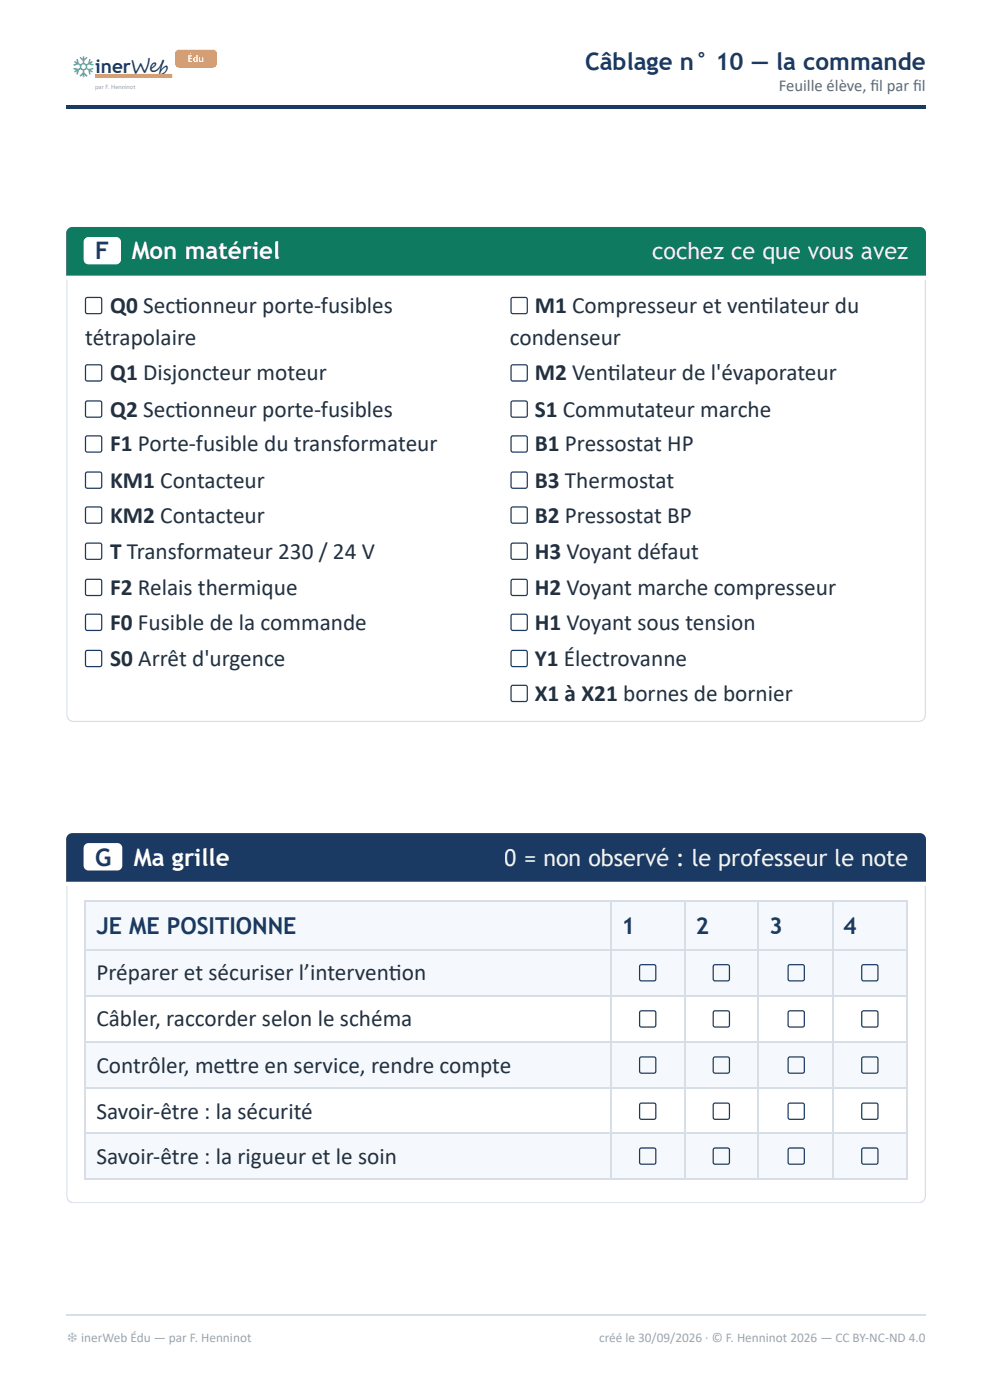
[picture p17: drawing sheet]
<svg xmlns="http://www.w3.org/2000/svg" width="210mm" height="297mm" viewBox="0 0 210 297" stroke-linecap="round" stroke-linejoin="round" font-family="sans-serif">
<defs><g id="words">
<g font-size="5.1" fill="#1b3a63">
<text x="124" y="14.8">Câblage n° 10 — la commande</text>
<text x="20.2" y="55">F</text>
<text x="20.2" y="183.6">G</text>
</g>
<g font-size="5.1" fill="#fff">
<text x="27.9" y="55">Mon matériel</text>
<text x="28.4" y="183.6">Ma grille</text>
</g>
<g font-size="4.9" fill="#fff">
<text x="138.2" y="55">cochez ce que vous avez</text>
<text x="107.1" y="183.6">0 = non observé : le professeur le note</text>
</g>
<g font-size="4.9" fill="#22303f">
<text x="23.3" y="66.4">Q0 Sectonneur porte-fusibles</text>
<text x="37.2" y="66.4">i</text>
<text x="113.4" y="66.4">M1 Compresseur et ventlateur du</text>
<text x="161.3" y="66.4">i</text>
<text x="18.1" y="73.3">tétrapolaire</text>
<text x="108.1" y="73.3">condenseur</text>
<text x="23.3" y="80.7">Q1 Disjoncteur moteur</text>
<text x="113.4" y="80.7">M2 Ventlateur de l'évaporateur</text>
<text x="128.9" y="80.7">i</text>
<text x="23.3" y="88.4">Q2 Sectonneur porte-fusibles</text>
<text x="37.2" y="88.4">i</text>
<text x="113.4" y="88.4">S1 Commutateur marche</text>
<text x="23.3" y="95.8">F1 Porte-fusible du transformateur</text>
<text x="113.4" y="95.8">B1 Pressostat HP</text>
<text x="23.3" y="103.5">KM1 Contacteur</text>
<text x="113.4" y="103.5">B3 Thermostat</text>
<text x="23.3" y="110.9">KM2 Contacteur</text>
<text x="113.4" y="110.9">B2 Pressostat BP</text>
<text x="23.3" y="118.5">T Transformateur 230 / 24 V</text>
<text x="113.4" y="118.5">H3 Voyant défaut</text>
<text x="23.3" y="126.2">F2 Relais thermique</text>
<text x="113.4" y="126.2">H2 Voyant marche compresseur</text>
<text x="23.3" y="133.6">F0 Fusible de la commande</text>
<text x="113.4" y="133.6">H1 Voyant sous tension</text>
<text x="23.3" y="141.3">S0 Arrêt d'urgence</text>
<text x="113.4" y="141.3">Y1 Électrovanne</text>
<text x="113.4" y="148.7">X1 à X21 bornes de bornier</text>
<text x="20.4" y="208">Préparer et sécuriser l’interventon</text>
<text x="82.4" y="208">i</text>
<text x="20.4" y="217.8">Câbler, raccorder selon le schéma</text>
<text x="20.4" y="227.5">Contrôler, metre en service, rendre compte</text>
<text x="47.7" y="227.5">t</text>
<text x="20.4" y="237.3">Savoir-être : la sécurité</text>
<text x="20.4" y="246.9">Savoir-être : la rigueur et le soin</text>
</g>
<g font-size="4.9" fill="#1b3a63">
<text x="20.4" y="198.2">JE ME POSITIONNE</text>
<text x="131.8" y="198.2">1</text>
<text x="147.4" y="198.2">2</text>
<text x="163.1" y="198.2">3</text>
<text x="178.8" y="198.2">4</text>
</g>
<g font-size="4.5" fill="#1b3a63">
<text x="14.5" y="15.8">❄</text>
<text x="14.5" y="15.8">️</text>
</g>
<text font-size="4" fill="#1b3a63" x="20.2" y="15.6">inerWeb</text>
<text font-size="3.5" fill="#5d6b7c" x="165.1" y="19.3">Feuille élève, fi l par fi l</text>
<g font-size="2.8" fill="#9aa5b1">
<text x="14.1" y="284.7">❄ inerWeb Édu — par F. Henninot</text>
<text x="127" y="284.7">créé le 30/09/2026 · © F. Henninot 2026 — CC BY-NC-ND 4.0</text>
</g>
<text font-size="2" fill="#fff" x="39.8" y="13.2">Édu</text>
<text font-size="1.3" fill="#999" x="20.2" y="18.9">par F. Henninot</text>
</g></defs>
<path d="M14 22.2h182.3v.8h-182.3z" fill="#1b3a63"/>
<path d="M20.2 16.1h16.3" fill="none" stroke="#e8914a" stroke-width=".79" stroke-linecap="butt"/>
<path d="M37.4 10.8l.5-.2h7.3a.75 .75 0 0 1 .7 .7v2.3a.75 .75 0 0 1-.7 .7h-7.3a.75 .75 0 0 1-.8-.7v-2.3z" fill="#e8914a"/>
<path d="M14.4 48.5l.9-.3h179.7a1.32 1.32 0 0 1 1.3 1.3v9h-182.3v-9z" fill="#0e7a5f"/>
<path d="M18 50.6l.8-.3h5.8a1.06 1.06 0 0 1 1.1 1v3.7a1.06 1.06 0 0 1-1.1 1.1h-5.8a1.06 1.06 0 0 1-1.1-1.1v-3.7z" fill="#fff"/>
<g fill="#d8dee6">
<path d="M14 152.2h182.3v1h-182.3z"/>
<path d="M195.3 59.3h1v93.9h-1z"/>
<path d="M14 59.3h1v93.9h-1z"/>
</g>
<g fill="none" stroke="#1b3a63" stroke-width=".26">
<path d="M18.2 63.2l.3-.1 2.9 .1 .2 .3-.2 2.9-.2 .1-3-.1-.1-.3zM18.2 77.5l.3-.1 2.9 .1 .2 .3-.2 2.9-.2 .1-3-.1-.1-.3zM108.5 63.2l.2-.1 3 .1 .1 .3-.1 2.9-.3 .1-2.9-.1-.2-.3zM108.5 77.5l.2-.1 3 .1 .1 .3-.1 2.9-.3 .1-2.9-.1-.2-.3zM18.2 85.2l.3-.1 2.9 .1 .2 .3-.2 2.9-.2 .1-3-.1-.1-.3zM18.2 92.6l.3-.1 2.9 .1 .2 .3-.2 2.9-.2 .1-3-.1-.1-.3zM108.5 85.2l.2-.1 3 .1 .1 .3-.1 2.9-.3 .1-2.9-.1-.2-.3zM108.5 92.6l.2-.1 3 .1 .1 .3-.1 2.9-.3 .1-2.9-.1-.2-.3zM18.2 100.3l.3-.2 2.9 .2 .2 .2-.2 3-.2 .1-3-.1-.1-.3zM18.2 107.7l.3-.1 2.9 .1 .2 .3-.2 2.9-.2 .1-3-.1-.1-.3zM18.2 115.3l.3-.1 2.9 .1 .2 .3-.2 2.9-.2 .2-3-.2-.1-.2zM108.5 100.3l.2-.2 3 .2 .1 .2-.1 3-.3 .1-2.9-.1-.2-.3z"/>
<path d="M108.5 107.7l.2-.1 3 .1 .1 .3-.1 2.9-.3 .1-2.9-.1-.2-.3zM108.5 115.3l.2-.1 3 .1 .1 .3-.1 2.9-.3 .2-2.9-.2-.2-.2zM18.2 123l.3-.1 2.9 .1 .2 .3-.2 2.9-.2 .1-3-.1-.1-.3zM18.2 130.4l.3-.1 2.9 .1 .2 .3-.2 2.9-.2 .1-3-.1-.1-.2zM18.2 138.1l.3-.1 2.9 .1 .2 .3-.2 2.9-.2 .1-3-.1-.1-.3zM108.5 123l.2-.1 3 .1 .1 .3-.1 2.9-.3 .1-2.9-.1-.2-.3zM108.5 130.4l.2-.1 3 .1 .1 .3-.1 2.9-.3 .1-2.9-.1-.2-.2zM108.5 138.1l.2-.1 3 .1 .1 .3-.1 2.9-.3 .1-2.9-.1-.2-.3zM108.5 145.5l.2-.1 3 .1 .1 .3-.1 2.9-.3 .1-2.9-.1-.2-.3z"/>
</g>
<path d="M14.4 177.1l.9-.4h179.7a1.32 1.32 0 0 1 1.3 1.4v9h-182.3v-9z" fill="#1b3a63"/>
<path d="M18 179.2l.8-.3h6.1a1.06 1.06 0 0 1 1 1v3.7a1.06 1.06 0 0 1-1 1.1h-6.1a1.06 1.06 0 0 1-1.1-1.1v-3.7z" fill="#fff"/>
<g fill="#d8dee6">
<path d="M14 254.3h182.3v1h-182.3z"/>
<path d="M195.3 187.9h1v67.4h-1z"/>
<path d="M14 187.9h1v67.4h-1z"/>
</g>
<g fill="#f5f8fc">
<path d="M18.3 191.3h111.3v10.3h-111.3z"/>
<path d="M129.6 191.3h15.7v10.3h-15.7z"/>
<path d="M145.3 191.3h15.6v10.3h-15.6z"/>
<path d="M160.9 191.3h15.6v10.3h-15.6z"/>
<path d="M176.5 191.3h15.6v10.3h-15.6z"/>
<path d="M18.3 201.6h111.3v9.8h-111.3z"/>
<path d="M129.6 201.6h15.7v9.8h-15.7z"/>
<path d="M145.3 201.6h15.6v9.8h-15.6z"/>
<path d="M160.9 201.6h15.6v9.8h-15.6z"/>
<path d="M176.5 201.6h15.6v9.8h-15.6z"/>
<path d="M18.3 220.9h111.3v9.8h-111.3z"/>
<path d="M129.6 220.9h15.7v9.8h-15.7z"/>
<path d="M145.3 220.9h15.6v9.8h-15.6z"/>
<path d="M160.9 220.9h15.6v9.8h-15.6z"/>
<path d="M176.5 220.9h15.6v9.8h-15.6z"/>
<path d="M18.3 240.5h111.3v9.8h-111.3z"/>
<path d="M129.6 240.5h15.7v9.8h-15.7z"/>
<path d="M145.3 240.5h15.6v9.8h-15.6z"/>
<path d="M160.9 240.5h15.6v9.8h-15.6z"/>
<path d="M176.5 240.5h15.6v9.8h-15.6z"/>
</g>
<g fill="none" stroke="#d8dee6" stroke-width=".26">
<path d="M18 191.2h174.4M18.1 191v59.3M129.5 191v59.3M145.1 191v59.3M160.7 191v59.3M176.6 191v59.3M192.2 191v59.3M18 201.5h174.4M18 211.3h174.4M18 221.1h174.4M18 230.8h174.4M18 240.4h174.4"/>
<path d="M18 250.2h174.4M14 279h182.3"/>
</g>
<g fill="none" stroke="#1b3a63" stroke-width=".26">
<path d="M135.7 204.8l.3-.1 2.9 .1 .1 .3-.1 2.9-.3 .1-2.9-.1-.1-.3zM135.7 214.6l.3-.2 2.9 .2 .1 .2-.1 3-.3 .1-2.9-.1-.1-.3zM151.3 204.8l.3-.1 2.9 .1 .1 .3-.1 2.9-.2 .1-3-.1-.1-.3zM151.3 214.6l.3-.2 2.9 .2 .1 .2-.1 3-.2 .1-3-.1-.1-.3zM167.2 204.8l.3-.1 2.9 .1 .1 .3-.1 2.9-.3 .1-2.9-.1-.1-.3zM167.2 214.6l.3-.2 2.9 .2 .1 .2-.1 3-.3 .1-2.9-.1-.1-.3zM182.8 204.8l.3-.1 2.9 .1 .1 .3-.1 2.9-.3 .1-2.9-.1-.1-.3zM182.8 214.6l.3-.2 2.9 .2 .1 .2-.1 3-.3 .1-2.9-.1-.1-.3zM135.7 224.4l.3-.2 2.9 .2 .1 .2-.1 3-.3 .1-2.9-.1-.1-.3zM135.7 234.1l.3-.1 2.9 .1 .1 .3-.1 2.9-.3 .2-2.9-.2-.1-.2zM151.3 224.4l.3-.2 2.9 .2 .1 .2-.1 3-.2 .1-3-.1-.1-.3zM151.3 234.1l.3-.1 2.9 .1 .1 .3-.1 2.9-.2 .2-3-.2-.1-.2z"/>
<path d="M167.2 224.4l.3-.2 2.9 .2 .1 .2-.1 3-.3 .1-2.9-.1-.1-.3zM167.2 234.1l.3-.1 2.9 .1 .1 .3-.1 2.9-.3 .2-2.9-.2-.1-.2zM182.8 224.4l.3-.2 2.9 .2 .1 .2-.1 3-.3 .1-2.9-.1-.1-.3zM182.8 234.1l.3-.1 2.9 .1 .1 .3-.1 2.9-.3 .2-2.9-.2-.1-.2zM135.7 243.7l.3-.2 2.9 .2 .1 .2-.1 3-.3 .1-2.9-.1-.1-.3zM151.3 243.7l.3-.2 2.9 .2 .1 .2-.1 3-.2 .1-3-.1-.1-.3zM167.2 243.7l.3-.2 2.9 .2 .1 .2-.1 3-.3 .1-2.9-.1-.1-.3zM182.8 243.7l.3-.2 2.9 .2 .1 .2-.1 3-.3 .1-2.9-.1-.1-.3z"/>
</g>
<use href="#words"/>
</svg>
